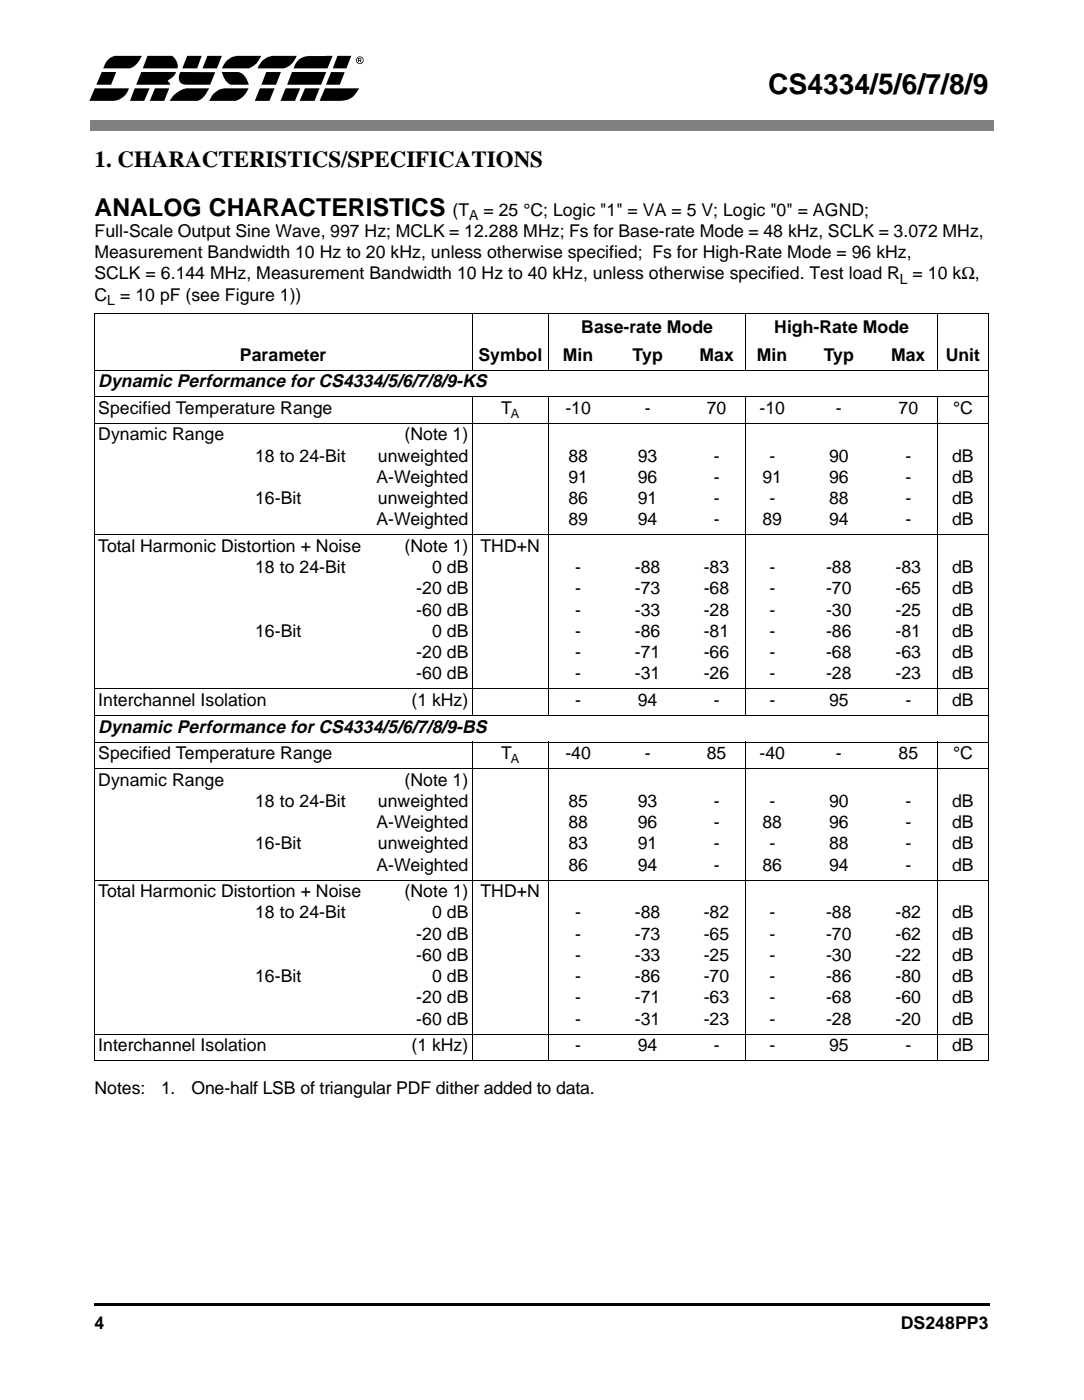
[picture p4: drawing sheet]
<svg xmlns="http://www.w3.org/2000/svg" width="216mm" height="279mm" viewBox="0 0 216 279" stroke-linecap="round" stroke-linejoin="round" font-family="sans-serif">
<defs><g id="words">
<text font-size="5.6" x="153" y="18.7">CS4334/5/6/7/8/9</text>
<text font-size="4.9" x="18.8" y="43">ANALOG CHARACTERISTICS</text>
<text font-size="4.6" x="18.8" y="33.2">1. CHARACTERISTICS/SPECIFICATIONS</text>
<g font-size="3.6">
<text x="19.5" y="77.2">Dynamic Performance for CS4334/5/6/7/8/9-KS</text>
<text x="19.5" y="146">Dynamic Performance for CS4334/5/6/7/8/9-BS</text>
</g>
<g font-size="3.5">
<text x="18.8" y="47.2">Full-Scale Output Sine Wave, 997 Hz; MCLK = 12.288 MHz; Fs for Base-rate Mode = 48 kHz, SCLK = 3.072 MHz,</text>
<text x="90.1" y="43">(T</text>
<text x="96.3" y="43">= 25 °C; Logic &quot;1&quot; = VA = 5 V; Logic &quot;0&quot; = AGND;</text>
<text x="18.8" y="51.5">Measurement Bandwidth 10 Hz to 20 kHz, unless otherwise specified; Fs for High-Rate Mode = 96 kHz,</text>
<text x="18.8" y="55.7">SCLK = 6.144 MHz, Measurement Bandwidth 10 Hz to 40 kHz, unless otherwise specified. Test load R</text>
<text x="18.8" y="59.9">C</text>
<text x="23.9" y="59.9">= 10 pF (see Figure 1))</text>
<text x="181.8" y="55.7">= 10 kΩ,</text>
<text x="47.8" y="71.9">Parameter</text>
<text x="95.3" y="71.9">Symbol</text>
<text x="112.1" y="71.9">Min</text>
<text x="115.8" y="66.3">Base-rate Mode</text>
<text x="126" y="71.9">Typ</text>
<text x="139.3" y="71.9">Max</text>
<text x="150.8" y="71.9">Min</text>
<text x="154.2" y="66.3">High-Rate Mode</text>
<text x="164.1" y="71.9">Typ</text>
<text x="177.5" y="71.9">Max</text>
<text x="188.4" y="71.9">Unit</text>
<text x="19.5" y="82.5">Specified Temperature Range</text>
<text x="99.8" y="82.5">T</text>
<text x="112.6" y="82.5">-10</text>
<text x="128.4" y="82.5">-</text>
<text x="140.7" y="82.5">70</text>
<text x="151.2" y="82.5">-10</text>
<text x="166.5" y="82.5">-</text>
<text x="178.9" y="82.5">70</text>
<text x="189.8" y="82.5">°C</text>
<text x="19.5" y="87.8">Dynamic Range</text>
<text x="80.6" y="87.8">(Note 1)</text>
<text x="50.8" y="92">18 to 24-Bit</text>
<text x="75.3" y="92">unweighted</text>
<text x="113.2" y="92">88</text>
<text x="127" y="92">93</text>
<text x="142.1" y="92">-</text>
<text x="153.2" y="92">-</text>
<text x="165.1" y="92">90</text>
<text x="180.3" y="92">-</text>
<text x="189.6" y="92">dB</text>
<text x="50.8" y="100.5">16-Bit</text>
<text x="75" y="96.3">A-Weighted</text>
<text x="75.3" y="100.5">unweighted</text>
<text x="113.2" y="96.3">91</text>
<text x="113.2" y="100.5">86</text>
<text x="127" y="96.3">96</text>
<text x="127" y="100.5">91</text>
<text x="142.1" y="96.3">-</text>
<text x="142.1" y="100.5">-</text>
<text x="151.8" y="96.3">91</text>
<text x="153.2" y="100.5">-</text>
<text x="165.1" y="96.3">96</text>
<text x="165.1" y="100.5">88</text>
<text x="180.3" y="96.3">-</text>
<text x="180.3" y="100.5">-</text>
<text x="189.6" y="96.3">dB</text>
<text x="189.6" y="100.5">dB</text>
<text x="75" y="104.7">A-Weighted</text>
<text x="113.2" y="104.7">89</text>
<text x="127" y="104.7">94</text>
<text x="142.1" y="104.7">-</text>
<text x="151.8" y="104.7">89</text>
<text x="165.1" y="104.7">94</text>
<text x="180.3" y="104.7">-</text>
<text x="189.6" y="104.7">dB</text>
<text x="19.5" y="110">Total Harmonic Distortion + Noise</text>
<text x="80.6" y="110">(Note 1)</text>
<text x="95.7" y="110">THD+N</text>
<text x="50.8" y="114.3">18 to 24-Bit</text>
<text x="82.9" y="118.5">-20 dB</text>
<text x="86.1" y="114.3">0 dB</text>
<text x="114.6" y="114.3">-</text>
<text x="114.6" y="118.5">-</text>
<text x="126.4" y="114.3">-88</text>
<text x="126.4" y="118.5">-73</text>
<text x="140.2" y="114.3">-83</text>
<text x="140.2" y="118.5">-68</text>
<text x="153.2" y="114.2">-</text>
<text x="153.2" y="118.5">-</text>
<text x="164.5" y="114.2">-88</text>
<text x="164.5" y="118.5">-70</text>
<text x="178.3" y="114.2">-83</text>
<text x="178.3" y="118.5">-65</text>
<text x="189.6" y="114.2">dB</text>
<text x="189.6" y="118.5">dB</text>
<text x="82.9" y="122.7">-60 dB</text>
<text x="114.6" y="122.7">-</text>
<text x="126.4" y="122.7">-33</text>
<text x="140.2" y="122.7">-28</text>
<text x="153.2" y="122.7">-</text>
<text x="164.5" y="122.7">-30</text>
<text x="178.3" y="122.7">-25</text>
<text x="189.6" y="122.7">dB</text>
<text x="50.8" y="127">16-Bit</text>
<text x="82.9" y="131.2">-20 dB</text>
<text x="86.1" y="127">0 dB</text>
<text x="114.6" y="127">-</text>
<text x="114.6" y="131.2">-</text>
<text x="126.4" y="127">-86</text>
<text x="126.4" y="131.2">-71</text>
<text x="140.2" y="126.9">-81</text>
<text x="140.2" y="131.2">-66</text>
<text x="153.2" y="126.9">-</text>
<text x="153.2" y="131.2">-</text>
<text x="164.5" y="126.9">-86</text>
<text x="164.5" y="131.2">-68</text>
<text x="178.3" y="126.9">-81</text>
<text x="178.3" y="131.2">-63</text>
<text x="189.6" y="126.9">dB</text>
<text x="189.6" y="131.2">dB</text>
<text x="82.9" y="135.4">-60 dB</text>
<text x="114.6" y="135.4">-</text>
<text x="126.4" y="135.4">-31</text>
<text x="140.2" y="135.4">-26</text>
<text x="153.2" y="135.4">-</text>
<text x="164.5" y="135.4">-28</text>
<text x="178.3" y="135.4">-23</text>
<text x="189.6" y="135.4">dB</text>
<text x="19.5" y="140.7">Interchannel Isolation</text>
<text x="81.9" y="140.7">(1 kHz)</text>
<text x="114.6" y="140.7">-</text>
<text x="127" y="140.7">94</text>
<text x="142.1" y="140.7">-</text>
<text x="153.2" y="140.7">-</text>
<text x="165.1" y="140.7">95</text>
<text x="180.3" y="140.7">-</text>
<text x="189.6" y="140.7">dB</text>
<text x="19.5" y="151.3">Specified Temperature Range</text>
<text x="99.8" y="151.3">T</text>
<text x="112.6" y="151.3">-40</text>
<text x="128.4" y="151.3">-</text>
<text x="140.7" y="151.3">85</text>
<text x="151.2" y="151.3">-40</text>
<text x="166.5" y="151.3">-</text>
<text x="178.9" y="151.3">85</text>
<text x="189.8" y="151.3">°C</text>
<text x="19.5" y="156.6">Dynamic Range</text>
<text x="50.8" y="160.8">18 to 24-Bit</text>
<text x="75.3" y="160.8">unweighted</text>
<text x="80.6" y="156.6">(Note 1)</text>
<text x="113.2" y="160.8">85</text>
<text x="127" y="160.8">93</text>
<text x="142.1" y="160.8">-</text>
<text x="153.2" y="160.8">-</text>
<text x="165.1" y="160.8">90</text>
<text x="180.3" y="160.8">-</text>
<text x="189.6" y="160.8">dB</text>
<text x="75" y="165.1">A-Weighted</text>
<text x="113.2" y="165.1">88</text>
<text x="127" y="165.1">96</text>
<text x="142.1" y="165.1">-</text>
<text x="151.8" y="165.1">88</text>
<text x="165.1" y="165.1">96</text>
<text x="180.3" y="165.1">-</text>
<text x="189.6" y="165.1">dB</text>
<text x="50.8" y="169.3">16-Bit</text>
<text x="75" y="173.5">A-Weighted</text>
<text x="75.3" y="169.3">unweighted</text>
<text x="113.2" y="169.3">83</text>
<text x="113.2" y="173.5">86</text>
<text x="127" y="169.3">91</text>
<text x="127" y="173.5">94</text>
<text x="142.1" y="169.3">-</text>
<text x="142.1" y="173.5">-</text>
<text x="151.8" y="173.5">86</text>
<text x="153.2" y="169.3">-</text>
<text x="165.1" y="169.3">88</text>
<text x="165.1" y="173.5">94</text>
<text x="180.3" y="169.3">-</text>
<text x="180.3" y="173.5">-</text>
<text x="189.6" y="169.3">dB</text>
<text x="189.6" y="173.5">dB</text>
<text x="19.5" y="178.8">Total Harmonic Distortion + Noise</text>
<text x="80.6" y="178.8">(Note 1)</text>
<text x="95.7" y="178.8">THD+N</text>
<text x="50.8" y="183">18 to 24-Bit</text>
<text x="86.1" y="183">0 dB</text>
<text x="114.6" y="183">-</text>
<text x="126.4" y="183">-88</text>
<text x="140.2" y="183">-82</text>
<text x="153.2" y="183">-</text>
<text x="164.5" y="183">-88</text>
<text x="178.3" y="183">-82</text>
<text x="189.6" y="183">dB</text>
<text x="82.9" y="187.3">-20 dB</text>
<text x="82.9" y="191.5">-60 dB</text>
<text x="114.6" y="187.3">-</text>
<text x="114.6" y="191.5">-</text>
<text x="126.4" y="187.3">-73</text>
<text x="126.4" y="191.5">-33</text>
<text x="140.2" y="187.3">-65</text>
<text x="140.2" y="191.5">-25</text>
<text x="153.2" y="187.3">-</text>
<text x="153.2" y="191.5">-</text>
<text x="164.5" y="187.3">-70</text>
<text x="164.5" y="191.5">-30</text>
<text x="178.3" y="187.3">-62</text>
<text x="178.3" y="191.5">-22</text>
<text x="189.6" y="187.3">dB</text>
<text x="189.6" y="191.5">dB</text>
<text x="50.8" y="195.7">16-Bit</text>
<text x="86.1" y="195.7">0 dB</text>
<text x="114.6" y="195.7">-</text>
<text x="126.4" y="195.7">-86</text>
<text x="140.2" y="195.7">-70</text>
<text x="153.2" y="195.7">-</text>
<text x="164.5" y="195.7">-86</text>
<text x="178.3" y="195.7">-80</text>
<text x="189.6" y="195.7">dB</text>
<text x="82.9" y="200">-20 dB</text>
<text x="114.6" y="200">-</text>
<text x="126.4" y="200">-71</text>
<text x="140.2" y="200">-63</text>
<text x="153.2" y="200">-</text>
<text x="164.5" y="200">-68</text>
<text x="178.3" y="200">-60</text>
<text x="189.6" y="200">dB</text>
<text x="19.5" y="209.5">Interchannel Isolation</text>
<text x="81.9" y="209.5">(1 kHz)</text>
<text x="82.9" y="204.2">-60 dB</text>
<text x="114.6" y="209.5">-</text>
<text x="114.6" y="204.2">-</text>
<text x="126.4" y="204.2">-31</text>
<text x="127" y="209.5">94</text>
<text x="140.2" y="204.2">-23</text>
<text x="142.1" y="209.5">-</text>
<text x="153.2" y="209.5">-</text>
<text x="153.2" y="204.2">-</text>
<text x="164.5" y="204.2">-28</text>
<text x="165.1" y="209.5">95</text>
<text x="178.3" y="204.2">-20</text>
<text x="180.3" y="209.5">-</text>
<text x="189.6" y="209.5">dB</text>
<text x="189.6" y="204.2">dB</text>
<text x="18.8" y="218">Notes:</text>
<text x="32.1" y="218">1.</text>
<text x="38.1" y="218">One-half LSB of triangular PDF dither added to data.</text>
<text x="18.8" y="265">4</text>
<text x="179.4" y="265">DS248PP3</text>
</g>
<g font-size="2.8">
<text x="93.5" y="43.9">A</text>
<text x="179.2" y="56.6">L</text>
<text x="21.4" y="60.8">L</text>
</g>
<g font-size="2.5">
<text x="101.8" y="83.3">A</text>
<text x="101.8" y="152.1">A</text>
</g>
</g></defs>
<g fill="#808080">
<path d="M18 24h1.1v2.2h-1.1z"/>
<path d="M196.9 24h1v2.2h-1z"/>
<path d="M19.1 24h177.8v2.2h-177.8z"/>
</g>
<path d="M18.8 259.8h.3v.5h-.3zM19.1 259.8h177.8v.5h-177.8zM196.9 259.8h.2v.5h-.2z" fill="#000"/>
<g fill="#fff">
<path d="M18.8 262.6h178v8.8h-178z"/>
<path d="M17.8 11.1h54.6v9h-54.6z"/>
</g>
<g fill="#000">
<path d="M20.3 14.3h2.8l-1 2.6-2.9-.1z" fill-rule="evenodd"/>
<path d="M21.8 11.6l1.1-.5h5.3l-.8 1.5-.7 .6-.9 .4h-5.2l.4-1.1z" fill-rule="evenodd"/>
<path d="M28.1 14.3h6.9a3.1 3.1 0 0 1-1.6 1.8l.5 .8h-6.8z" fill-rule="evenodd"/>
<path d="M29.4 11.1h4.8a2.25 2.25 0 0 1 1.1 2.5h-6.9z" fill-rule="evenodd"/>
<path d="M35.9 14.4h7l-1 2.5h-4.7a1.52 1.52 0 0 1-1.6-1v-.8z" fill-rule="evenodd"/>
<path d="M37.3 11.1h2.9l-.9 2.5h-3z" fill-rule="evenodd"/>
<path d="M41.3 11.1h2.9l-1 2.5h-2.9z" fill-rule="evenodd"/>
<path d="M44.2 14.3l3.4 .1a2.77 2.77 0 0 1 1.8 2l.2 .5h-3.6l-.5-.3-.6-.6z" fill-rule="evenodd"/>
<path d="M45 12.3l.1-.1a2.97 2.97 0 0 1 2.1-1.1h4.8a4 4 0 0 1-2.6 2.5h-5.2z" fill-rule="evenodd"/>
<path d="M53 14.3h3l-1 2.6h-2.9z" fill-rule="evenodd"/>
<path d="M52.4 12l.7-.5 1.2-.4h4.8a4 4 0 0 1-2.6 2.5h-5.2z" fill-rule="evenodd"/>
<path d="M58.2 14.3h6.8l-1 2.6h-6.8z" fill-rule="evenodd"/>
<path d="M59.2 12.2a3.5 3.5 0 0 1 3.1-1l3.9-.1-1 2.5h-6.7z" fill-rule="evenodd"/>
<path d="M65.9 14.3l2.8 .1-1 2.5h-2.8z" fill-rule="evenodd"/>
<path d="M67.2 11.1h2.8l-1 2.5h-2.7z" fill-rule="evenodd"/>
<path d="M70.9 12a.76 .76 0 0 1 1.5 0 .76 .76 0 0 1-1.5 0zM71.1 12a.62 .62 0 0 0 1.2 0 .62 .62 0 0 0-1.2 0zM71.3 11.6l.6 .1 .1 .3-.3 .1 .3 .3h-.2l-.2-.3h-.1v.3h-.2zM71.5 11.7v.3l.3-.1-.1-.1z" fill-rule="evenodd"/>
<path d="M18.9 17.6h6.8a3.5 3.5 0 0 1-3.4 2.5h-4.5z" fill-rule="evenodd"/>
<path d="M26.8 17.6h3l-1.1 2.5h-2.8z" fill-rule="evenodd"/>
<path d="M30.9 17.6h2.8l-1 2.5h-2.9z" fill-rule="evenodd"/>
<path d="M34.6 19l.3-.2a4.5 4.5 0 0 1 2.2-1.2h4.5a4 4 0 0 1-2.2 2.5h-5.6z" fill-rule="evenodd"/>
<path d="M42.6 18.6l1.1-.7 1-.3h4.8a4 4 0 0 1-2.6 2.5h-5.3z" fill-rule="evenodd"/>
<path d="M51.8 17.6h2.9l-1 2.5h-3z" fill-rule="evenodd"/>
<path d="M56.9 17.6h2.9l-1.1 2.5h-2.8z" fill-rule="evenodd"/>
<path d="M60.7 17.6h3l-1.1 2.5h-2.9z" fill-rule="evenodd"/>
<path d="M64.7 17.6h6.8l-.5 .9-.8 .8-1 .6-1.2 .2h-4.3z" fill-rule="evenodd"/>
</g>
<g fill="none" stroke="#000" stroke-width=".2">
<path d="M18.7 62.5h178.3M18.7 73.8h178.3M18.7 79.1h178.3M18.8 62.6v148.7M94 62.4v11.5M94 79v63.7M109.3 62.4v11.5M109.3 79v63.7M148.5 62.4v11.5M148.5 79v63.7M186.7 62.4v11.5M186.7 79v63.7"/>
<path d="M196.9 62.6v148.7M18.7 84.4h178.3M18.7 106.6h178.3M18.7 137.3h178.3M18.7 142.6h178.3M18.7 147.9h178.3M18.7 153.2h178.3M94 147.8v63.7M109.3 147.8v63.7M148.5 147.8v63.7M186.7 147.8v63.7M18.7 175.4h178.3"/>
<path d="M18.7 206.1h178.3M18.7 211.4h178.3"/>
</g>
<use href="#words"/>
</svg>
